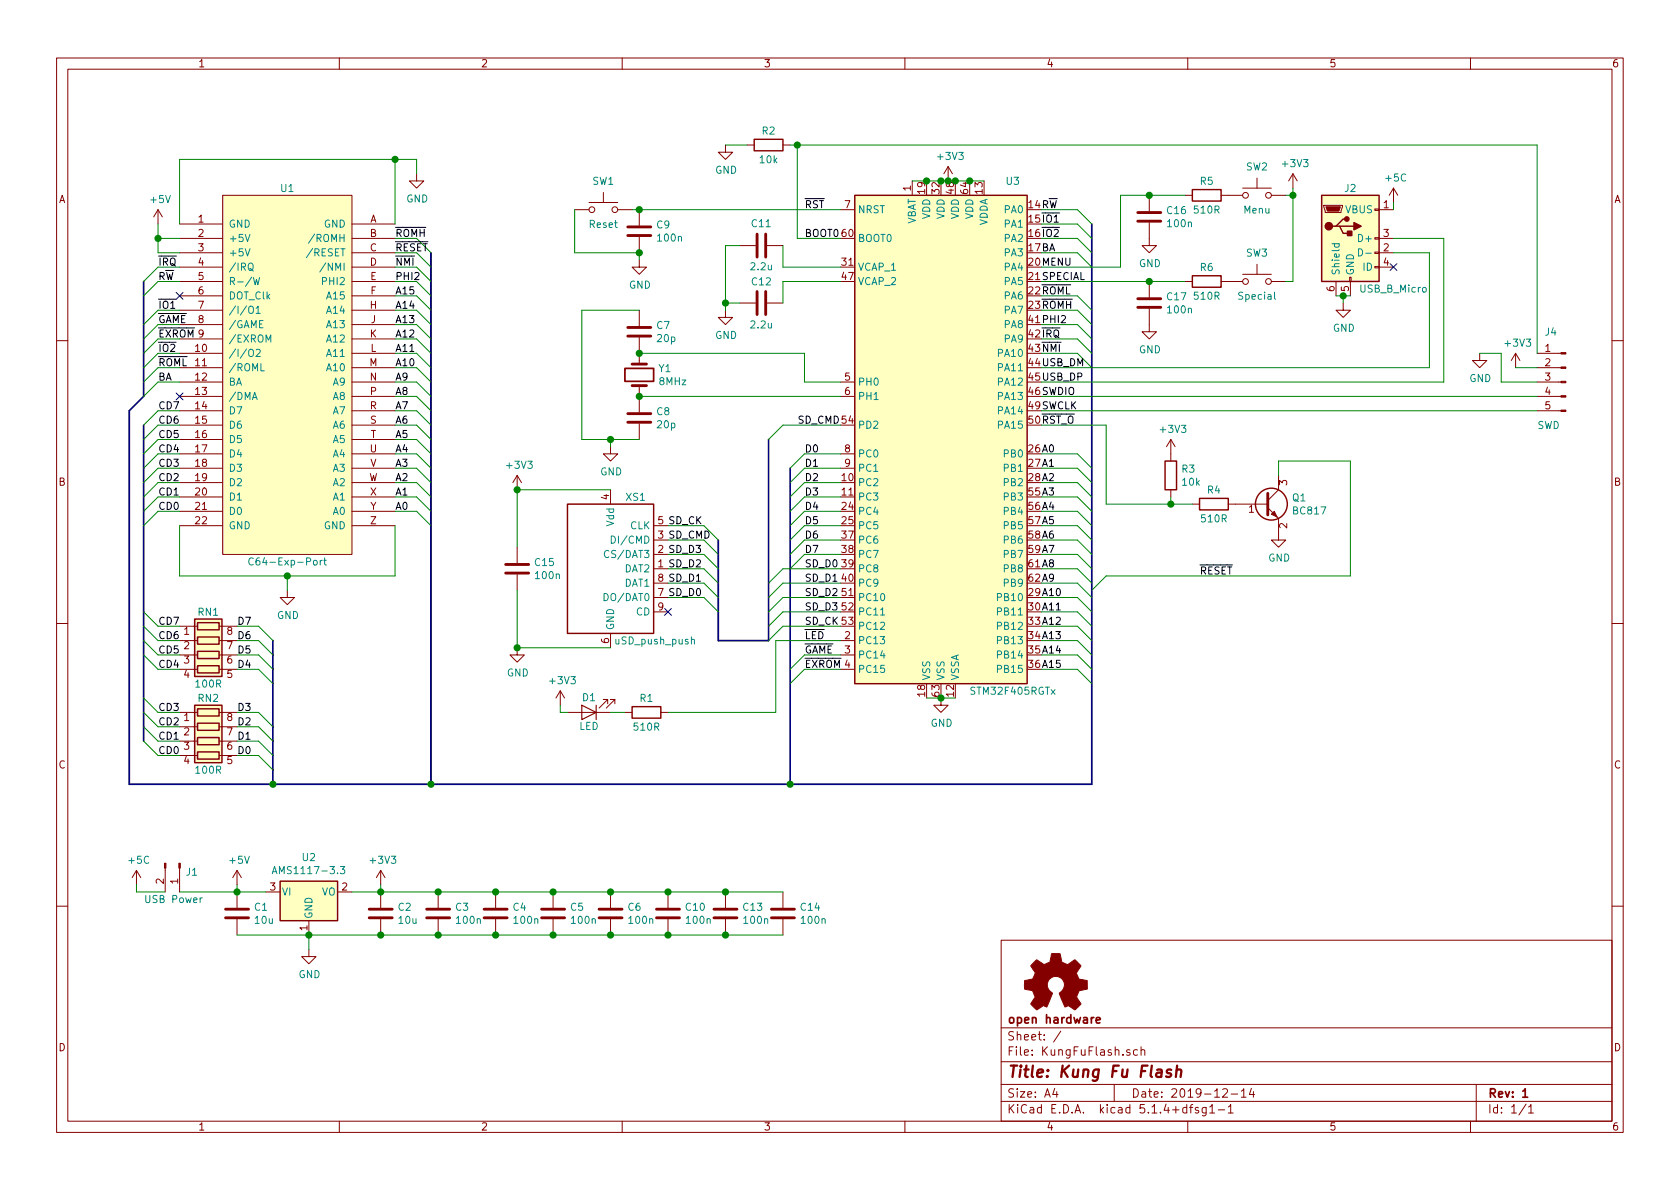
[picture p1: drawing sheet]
<svg xmlns="http://www.w3.org/2000/svg" width="297mm" height="210mm" viewBox="0 0 297 210" stroke-linecap="round" stroke-linejoin="round" font-family="sans-serif">
<defs><g id="words">
<text font-size="2.8" fill="#840000" x="178" y="190.5">Title: Kung Fu Flash</text>
<g font-size="2.1" fill="#840000">
<text x="178" y="184">Sheet: /</text>
<text x="178" y="181">open hardware</text>
<text x="178" y="186.7">File: KungFuFlash.sch</text>
<text x="178" y="196.9">KiCad E.D.A. kicad 5.1.4+dfsg1-1</text>
<text x="178" y="194.1">Size: A4</text>
<text x="200" y="194.1">Date: 2019-12-14</text>
<text x="263" y="194.1">Rev: 1</text>
<text x="263" y="196.9">Id: 1/1</text>
</g>
<g font-size="1.8" fill="#840000">
<text x="35" y="11.9">1</text>
<text x="85" y="11.9">2</text>
<text x="135" y="11.9">3</text>
<text x="185" y="11.9">4</text>
<text x="235" y="11.9">5</text>
<text x="285" y="11.9">6</text>
<text x="10.4" y="35.9">A</text>
<text x="161" y="33.8" transform="rotate(-90 161 33.8)">1</text>
<text x="163.6" y="34.2" transform="rotate(-90 163.6 34.2)">19</text>
<text x="166.1" y="34.2" transform="rotate(-90 166.1 34.2)">32</text>
<text x="171.2" y="34.2" transform="rotate(-90 171.2 34.2)">64</text>
<text x="173.7" y="34.2" transform="rotate(-90 173.7 34.2)">13</text>
<text x="285.4" y="35.9">A</text>
<text x="35.1" y="39.4">1</text>
<text x="35.1" y="41.9">2</text>
<text x="65.4" y="39.4">A</text>
<text x="65.4" y="41.9">B</text>
<text x="148.9" y="41.9">60</text>
<text x="149.4" y="36.8">7</text>
<text x="244.6" y="36.8">1</text>
<text x="244.6" y="41.9">3</text>
<text x="35.1" y="44.4">3</text>
<text x="35.1" y="47">4</text>
<text x="65.4" y="44.4">C</text>
<text x="65.4" y="47">D</text>
<text x="148.9" y="47">31</text>
<text x="244.6" y="44.4">2</text>
<text x="244.6" y="47">4</text>
<text x="35.1" y="49.5">5</text>
<text x="35.1" y="52.1">6</text>
<text x="65.5" y="49.5">E</text>
<text x="65.5" y="52.1">F</text>
<text x="148.9" y="49.5">47</text>
<text x="236" y="51.5" transform="rotate(-90 236 51.5)">6</text>
<text x="238.5" y="51.5" transform="rotate(-90 238.5 51.5)">5</text>
<text x="35.1" y="54.6">7</text>
<text x="35.1" y="57.1">8</text>
<text x="65.4" y="54.6">H</text>
<text x="65.4" y="59.7">K</text>
<text x="65.6" y="57.1">J</text>
<text x="34.6" y="62.2">10</text>
<text x="34.6" y="64.8">11</text>
<text x="65.3" y="64.8">M</text>
<text x="65.5" y="62.2">L</text>
<text x="273.2" y="62.2">1</text>
<text x="273.2" y="64.8">2</text>
<text x="34.6" y="67.3">12</text>
<text x="34.6" y="69.8">13</text>
<text x="65.4" y="67.3">N</text>
<text x="65.5" y="69.8">P</text>
<text x="149.4" y="67.3">5</text>
<text x="149.4" y="69.8">6</text>
<text x="273.2" y="67.3">3</text>
<text x="273.2" y="69.8">4</text>
<text x="34.6" y="72.4">14</text>
<text x="34.6" y="74.9">15</text>
<text x="34.6" y="77.5">16</text>
<text x="65.4" y="72.4">R</text>
<text x="65.5" y="74.9">S</text>
<text x="65.5" y="77.5">T</text>
<text x="273.2" y="72.4">5</text>
<text x="34.6" y="80">17</text>
<text x="34.6" y="82.5">18</text>
<text x="65.4" y="80">U</text>
<text x="65.5" y="82.5">V</text>
<text x="149.4" y="80">8</text>
<text x="149.4" y="82.5">9</text>
<text x="10.4" y="85.9">B</text>
<text x="34.6" y="85.1">19</text>
<text x="34.6" y="87.6">20</text>
<text x="65.2" y="85.1">W</text>
<text x="65.5" y="87.6">X</text>
<text x="107.7" y="88.4" transform="rotate(-90 107.7 88.4)">4</text>
<text x="148.9" y="85.1">10</text>
<text x="148.9" y="87.6">11</text>
<text x="227.6" y="85.8" transform="rotate(-90 227.6 85.8)">3</text>
<text x="285.4" y="85.9">B</text>
<text x="34.6" y="90.2">21</text>
<text x="34.6" y="92.7">22</text>
<text x="65.5" y="90.2">Y</text>
<text x="65.5" y="92.7">Z</text>
<text x="148.9" y="90.2">24</text>
<text x="148.9" y="92.7">25</text>
<text x="148.9" y="95.2">37</text>
<text x="220.8" y="90.7">1</text>
<text x="227.6" y="93.4" transform="rotate(-90 227.6 93.4)">2</text>
<text x="148.9" y="97.8">38</text>
<text x="148.9" y="100.3">39</text>
<text x="116.4" y="107.9">9</text>
<text x="148.9" y="105.4">51</text>
<text x="148.9" y="107.9">52</text>
<text x="148.9" y="102.9">40</text>
<text x="32.5" y="112.3">1</text>
<text x="40.2" y="112.3">8</text>
<text x="107.7" y="113.8" transform="rotate(-90 107.7 113.8)">6</text>
<text x="149.4" y="113">2</text>
<text x="32.5" y="114.8">2</text>
<text x="32.5" y="117.3">3</text>
<text x="32.5" y="119.9">4</text>
<text x="40.2" y="119.9">5</text>
<text x="40.2" y="117.3">6</text>
<text x="40.2" y="114.8">7</text>
<text x="149.4" y="115.6">3</text>
<text x="163.6" y="123.1" transform="rotate(-90 163.6 123.1)">18</text>
<text x="166.1" y="123.1" transform="rotate(-90 166.1 123.1)">63</text>
<text x="168.7" y="123.1" transform="rotate(-90 168.7 123.1)">12</text>
<text x="32.5" y="127.5">1</text>
<text x="32.5" y="130">2</text>
<text x="40.2" y="130">7</text>
<text x="40.2" y="127.5">8</text>
<text x="10.4" y="135.9">C</text>
<text x="32.5" y="132.6">3</text>
<text x="32.5" y="135.1">4</text>
<text x="40.2" y="135.1">5</text>
<text x="40.2" y="132.6">6</text>
<text x="285.4" y="135.9">C</text>
<text x="29" y="156.3" transform="rotate(-90 29 156.3)">2</text>
<text x="31.5" y="156.3" transform="rotate(-90 31.5 156.3)">1</text>
<text x="47.8" y="157.5">3</text>
<text x="60.5" y="157.5">2</text>
<text x="54.4" y="164.6" transform="rotate(-90 54.4 164.6)">1</text>
<text x="10.4" y="185.9">D</text>
<text x="285.4" y="185.9">D</text>
<text x="35" y="199.9">1</text>
<text x="85" y="199.9">2</text>
<text x="135" y="199.9">3</text>
<text x="185" y="199.9">4</text>
<text x="235" y="199.9">5</text>
<text x="285" y="199.9">6</text>
</g>
<g font-size="1.8" fill="#008484">
<text x="134.8" y="23.8">R2</text>
<text x="134.4" y="28.9">10k</text>
<text x="165.9" y="28.3">+3V3</text>
<text x="226.9" y="29.6">+3V3</text>
<text x="26.7" y="35.9">+5V</text>
<text x="49.7" y="34">U1</text>
<text x="71.8" y="35.8">GND</text>
<text x="104.8" y="32.7">SW1</text>
<text x="126.4" y="30.7">GND</text>
<text x="178" y="32.7">U3</text>
<text x="212.2" y="32.7">R5</text>
<text x="220.3" y="30.1">SW2</text>
<text x="237.8" y="34">J2</text>
<text x="245.1" y="32.1">+5C</text>
<text x="40.4" y="40.3">GND</text>
<text x="57.3" y="40.3">GND</text>
<text x="104.3" y="40.3">Reset</text>
<text x="116.2" y="40.4">C9</text>
<text x="133" y="40.2">C11</text>
<text x="151.6" y="37.7">NRST</text>
<text x="161.9" y="39.9" transform="rotate(-90 161.9 39.9)">VBAT</text>
<text x="164.5" y="38.8" transform="rotate(-90 164.5 38.8)">VDD</text>
<text x="167" y="38.8" transform="rotate(-90 167 38.8)">VDD</text>
<text x="169.5" y="38.8" transform="rotate(-90 169.5 38.8)">VDD</text>
<text x="172.1" y="38.8" transform="rotate(-90 172.1 38.8)">VDD</text>
<text x="174.6" y="40.1" transform="rotate(-90 174.6 40.1)">VDDA</text>
<text x="177.7" y="37.7">PA0</text>
<text x="177.7" y="40.3">PA1</text>
<text x="206.4" y="37.9">C16</text>
<text x="206.6" y="40.2">100n</text>
<text x="211.3" y="37.8">510R</text>
<text x="219.9" y="37.8">Menu</text>
<text x="237.9" y="37.7">VBUS</text>
<text x="40.4" y="42.8">+5V</text>
<text x="40.4" y="45.3">+5V</text>
<text x="40.4" y="47.9">/IRQ</text>
<text x="54.8" y="45.3">/RESET</text>
<text x="55.3" y="42.8">/ROMH</text>
<text x="57.5" y="47.9">/NMI</text>
<text x="116.4" y="42.7">100n</text>
<text x="132.9" y="47.8">2.2u</text>
<text x="151.6" y="42.8">BOOT0</text>
<text x="151.6" y="47.9">VCAP_1</text>
<text x="177.7" y="42.8">PA2</text>
<text x="177.7" y="45.3">PA3</text>
<text x="177.7" y="47.9">PA4</text>
<text x="201.4" y="47.2">GND</text>
<text x="212.2" y="47.9">R6</text>
<text x="220.3" y="45.4">SW3</text>
<text x="240.5" y="42.8">D+</text>
<text x="241" y="47.9">ID</text>
<text x="40.4" y="50.4">R-/W</text>
<text x="40.4" y="53">DOT_Clk</text>
<text x="57.3" y="50.4">PHI2</text>
<text x="58" y="53">A15</text>
<text x="111.2" y="51">GND</text>
<text x="133" y="50.5">C12</text>
<text x="151.6" y="50.4">VCAP_2</text>
<text x="177.7" y="50.4">PA5</text>
<text x="177.7" y="53">PA6</text>
<text x="206.4" y="53.1">C17</text>
<text x="211.3" y="53">510R</text>
<text x="219.2" y="53">Special</text>
<text x="236.9" y="48.8" transform="rotate(-90 236.9 48.8)">Shield</text>
<text x="239.4" y="48.8" transform="rotate(-90 239.4 48.8)">GND</text>
<text x="240.5" y="51.7">USB_B_Micro</text>
<text x="40.4" y="55.5">/I/O1</text>
<text x="40.4" y="58">/GAME</text>
<text x="58" y="55.5">A14</text>
<text x="58" y="58">A13</text>
<text x="116.2" y="58.2">C7</text>
<text x="126.4" y="59.9">GND</text>
<text x="132.9" y="58.1">2.2u</text>
<text x="177.7" y="55.5">PA7</text>
<text x="177.7" y="58">PA8</text>
<text x="206.6" y="55.4">100n</text>
<text x="235.7" y="58.7">GND</text>
<text x="273.3" y="59.4">J4</text>
<text x="40.4" y="63.1">/I/O2</text>
<text x="40.4" y="65.7">/ROML</text>
<text x="40.4" y="60.6">/EXROM</text>
<text x="58" y="60.6">A12</text>
<text x="58" y="63.1">A11</text>
<text x="58" y="65.7">A10</text>
<text x="116.3" y="60.5">20p</text>
<text x="116.5" y="65.8">Y1</text>
<text x="176.7" y="63.1">PA10</text>
<text x="176.7" y="65.7">PA11</text>
<text x="177.7" y="60.6">PA9</text>
<text x="201.4" y="62.5">GND</text>
<text x="266.3" y="61.3">+3V3</text>
<text x="40.4" y="68.2">BA</text>
<text x="40.4" y="70.7">/DMA</text>
<text x="59" y="68.2">A9</text>
<text x="59" y="70.7">A8</text>
<text x="116.6" y="68.1">8MHz</text>
<text x="151.6" y="68.2">PH0</text>
<text x="151.6" y="70.7">PH1</text>
<text x="176.7" y="68.2">PA12</text>
<text x="176.7" y="70.7">PA13</text>
<text x="259.8" y="67.6">GND</text>
<text x="40.4" y="73.3">D7</text>
<text x="40.4" y="75.8">D6</text>
<text x="59" y="73.3">A7</text>
<text x="59" y="75.8">A6</text>
<text x="116.2" y="73.4">C8</text>
<text x="116.3" y="75.7">20p</text>
<text x="151.6" y="75.8">PD2</text>
<text x="176.7" y="73.3">PA14</text>
<text x="176.7" y="75.8">PA15</text>
<text x="205.3" y="76.5">+3V3</text>
<text x="271.8" y="75.9">SWD</text>
<text x="40.4" y="78.4">D5</text>
<text x="40.4" y="80.9">D4</text>
<text x="40.4" y="83.4">D3</text>
<text x="59" y="78.4">A5</text>
<text x="59" y="80.9">A4</text>
<text x="59" y="83.4">A3</text>
<text x="89.7" y="82.9">+3V3</text>
<text x="151.6" y="80.9">PC0</text>
<text x="151.6" y="83.4">PC1</text>
<text x="177.7" y="80.9">PB0</text>
<text x="177.7" y="83.4">PB1</text>
<text x="209" y="83.6">R3</text>
<text x="40.4" y="86">D2</text>
<text x="40.4" y="88.5">D1</text>
<text x="59" y="86">A2</text>
<text x="59" y="88.5">A1</text>
<text x="106.1" y="84.1">GND</text>
<text x="110.7" y="88.6">XS1</text>
<text x="151.6" y="86">PC2</text>
<text x="151.6" y="88.5">PC3</text>
<text x="177.7" y="86">PB2</text>
<text x="177.7" y="88.5">PB3</text>
<text x="209.1" y="85.9">10k</text>
<text x="213.5" y="87.3">R4</text>
<text x="228.5" y="88.7">Q1</text>
<text x="40.4" y="91.1">D0</text>
<text x="40.4" y="93.6">GND</text>
<text x="57.3" y="93.6">GND</text>
<text x="59" y="91.1">A0</text>
<text x="108.6" y="93" transform="rotate(-90 108.6 93)">Vdd</text>
<text x="111.4" y="93.6">CLK</text>
<text x="151.6" y="91.1">PC4</text>
<text x="151.6" y="93.6">PC5</text>
<text x="177.7" y="91.1">PB4</text>
<text x="177.7" y="93.6">PB5</text>
<text x="212.5" y="92.4">510R</text>
<text x="228.8" y="91">BC817</text>
<text x="45.2" y="100">C64-Exp-Port</text>
<text x="94.6" y="100.1">C15</text>
<text x="107.5" y="98.7">CS/DAT3</text>
<text x="108.8" y="96.1">DI/CMD</text>
<text x="110.4" y="101.2">DAT2</text>
<text x="151.6" y="96.1">PC6</text>
<text x="151.6" y="98.7">PC7</text>
<text x="151.6" y="101.2">PC8</text>
<text x="177.7" y="96.1">PB6</text>
<text x="177.7" y="98.7">PB7</text>
<text x="177.7" y="101.2">PB8</text>
<text x="224.2" y="99.3">GND</text>
<text x="94.8" y="102.4">100n</text>
<text x="107.3" y="106.3">DO/DAT0</text>
<text x="110.4" y="103.8">DAT1</text>
<text x="151.6" y="106.3">PC10</text>
<text x="151.6" y="103.8">PC9</text>
<text x="176.7" y="106.3">PB10</text>
<text x="177.7" y="103.8">PB9</text>
<text x="35.1" y="108.9">RN1</text>
<text x="49" y="109.5">GND</text>
<text x="108.6" y="111.5" transform="rotate(-90 108.6 111.5)">GND</text>
<text x="108.9" y="114">uSD_push_push</text>
<text x="112.5" y="108.8">CD</text>
<text x="151.6" y="108.8">PC11</text>
<text x="151.6" y="111.4">PC12</text>
<text x="151.6" y="113.9">PC13</text>
<text x="176.7" y="108.8">PB11</text>
<text x="176.7" y="111.4">PB12</text>
<text x="176.7" y="113.9">PB13</text>
<text x="89.6" y="119.6">GND</text>
<text x="151.6" y="116.5">PC14</text>
<text x="151.6" y="119">PC15</text>
<text x="176.7" y="116.5">PB14</text>
<text x="176.7" y="119">PB15</text>
<text x="34.7" y="121.6">100R</text>
<text x="35.1" y="124.1">RN2</text>
<text x="97.4" y="121">+3V3</text>
<text x="103" y="124">D1</text>
<text x="113.2" y="124.1">R1</text>
<text x="164.5" y="120.4" transform="rotate(-90 164.5 120.4)">VSS</text>
<text x="167" y="120.4" transform="rotate(-90 167 120.4)">VSS</text>
<text x="169.5" y="120.4" transform="rotate(-90 169.5 120.4)">VSSA</text>
<text x="171.9" y="122.9">STM32F405RGTx</text>
<text x="102.4" y="129.1">LED</text>
<text x="112.2" y="129.2">510R</text>
<text x="164.5" y="128.5">GND</text>
<text x="34.7" y="136.8">100R</text>
<text x="22.9" y="152.7">+5C</text>
<text x="33" y="154.9">J1</text>
<text x="40.7" y="152.7">+5V</text>
<text x="49.1" y="154.6">AMS1117-3.3</text>
<text x="53.5" y="152.3">U2</text>
<text x="65.6" y="152.7">+3V3</text>
<text x="25.9" y="159.7">USB Power</text>
<text x="45" y="161.1">C1</text>
<text x="49.8" y="158.4">VI</text>
<text x="56.9" y="158.4">VO</text>
<text x="70.4" y="161.1">C2</text>
<text x="80.6" y="161.1">C3</text>
<text x="90.8" y="161.1">C4</text>
<text x="100.9" y="161.1">C5</text>
<text x="111.1" y="161.1">C6</text>
<text x="121.3" y="161.1">C10</text>
<text x="131.5" y="161.1">C13</text>
<text x="141.6" y="161.1">C14</text>
<text x="45.2" y="163.4">10u</text>
<text x="55.2" y="162.6" transform="rotate(-90 55.2 162.6)">GND</text>
<text x="70.6" y="163.4">10u</text>
<text x="80.8" y="163.4">100n</text>
<text x="91" y="163.4">100n</text>
<text x="101.2" y="163.4">100n</text>
<text x="111.3" y="163.4">100n</text>
<text x="121.5" y="163.4">100n</text>
<text x="131.6" y="163.4">100n</text>
<text x="141.8" y="163.4">100n</text>
<text x="52.8" y="173">GND</text>
</g>
<text font-size="1.8" fill="#008400" x="168.7" y="34.2" transform="rotate(-90 168.7 34.2)">48</text>
<g font-size="1.8">
<text x="69.8" y="41.9">ROMH</text>
<text x="142.2" y="41.9">BOOT0</text>
<text x="142.2" y="36.8">RST</text>
<text x="181.9" y="36.8">14RW</text>
<text x="181.9" y="39.4">15IO1</text>
<text x="181.9" y="41.9">16IO2</text>
<text x="27.9" y="47">IRQ</text>
<text x="69.8" y="47">NMI</text>
<text x="69.8" y="44.4">RESET</text>
<text x="181.9" y="44.4">17BA</text>
<text x="181.9" y="47">20MENU</text>
<text x="27.9" y="49.5">RW</text>
<text x="69.8" y="49.5">PHI2</text>
<text x="69.8" y="52.1">A15</text>
<text x="181.9" y="49.5">21SPECIAL</text>
<text x="181.9" y="52.1">22ROML</text>
<text x="27.9" y="54.6">IO1</text>
<text x="27.9" y="57.1">GAME</text>
<text x="27.9" y="59.7">EXROM 9</text>
<text x="69.8" y="54.6">A14</text>
<text x="69.8" y="57.1">A13</text>
<text x="69.8" y="59.7">A12</text>
<text x="181.9" y="54.6">23ROMH</text>
<text x="181.9" y="57.1">41PHI2</text>
<text x="181.9" y="59.7">42IRQ</text>
<text x="27.9" y="62.2">IO2</text>
<text x="27.9" y="64.8">ROML</text>
<text x="69.8" y="62.2">A11</text>
<text x="69.8" y="64.8">A10</text>
<text x="181.9" y="62.2">43NMI</text>
<text x="181.9" y="64.8">44USB_DM</text>
<text x="27.9" y="67.3">BA</text>
<text x="69.8" y="69.8">A8</text>
<text x="69.8" y="67.3">A9</text>
<text x="181.9" y="67.3">45USB_DP</text>
<text x="181.9" y="69.8">46SWDIO</text>
<text x="27.9" y="72.4">CD7</text>
<text x="27.9" y="77.5">CD5</text>
<text x="27.9" y="74.9">CD6</text>
<text x="69.8" y="74.9">A6</text>
<text x="69.8" y="72.4">A7</text>
<text x="69.8" y="77.5">A5</text>
<text x="141" y="74.9">SD_CMD 54</text>
<text x="181.9" y="72.4">49SWCLK</text>
<text x="181.9" y="74.9">50RST_O</text>
<text x="27.9" y="80">CD4</text>
<text x="27.9" y="82.5">CD3</text>
<text x="69.8" y="80">A4</text>
<text x="69.8" y="82.5">A3</text>
<text x="142.2" y="80">D0</text>
<text x="142.2" y="82.5">D1</text>
<text x="181.9" y="80">26A0</text>
<text x="181.9" y="82.5">27A1</text>
<text x="27.9" y="87.6">CD1</text>
<text x="27.9" y="85.1">CD2</text>
<text x="69.8" y="85.1">A2</text>
<text x="69.8" y="87.6">A1</text>
<text x="142.2" y="85.1">D2</text>
<text x="142.2" y="87.6">D3</text>
<text x="181.9" y="85.1">28A2</text>
<text x="181.9" y="87.6">55A3</text>
<text x="27.9" y="90.2">CD0</text>
<text x="69.8" y="90.2">A0</text>
<text x="116.4" y="95.2">3 SD_CMD</text>
<text x="116.4" y="92.7">5 SD_CK</text>
<text x="142.2" y="90.2">D4</text>
<text x="142.2" y="92.7">D5</text>
<text x="142.2" y="95.2">D6</text>
<text x="181.9" y="90.2">56A4</text>
<text x="181.9" y="92.7">57A5</text>
<text x="181.9" y="95.2">58A6</text>
<text x="116.4" y="100.3">1 SD_D2</text>
<text x="116.4" y="97.8">2 SD_D3</text>
<text x="142.2" y="100.3">SD_D0</text>
<text x="142.2" y="97.8">D7</text>
<text x="181.9" y="97.8">59A7</text>
<text x="181.9" y="100.3">61A8</text>
<text x="212.1" y="101.6">RESET</text>
<text x="116.4" y="105.4">7 SD_D0</text>
<text x="116.4" y="102.9">8 SD_D1</text>
<text x="142.2" y="102.9">SD_D1</text>
<text x="142.2" y="105.4">SD_D2</text>
<text x="142.2" y="107.9">SD_D3</text>
<text x="181.9" y="105.4">29A10</text>
<text x="181.9" y="107.9">30A11</text>
<text x="181.9" y="102.9">62A9</text>
<text x="27.9" y="110.5">CD7</text>
<text x="27.9" y="113">CD6</text>
<text x="41.9" y="113">D6</text>
<text x="41.9" y="110.5">D7</text>
<text x="142.2" y="110.5">SD_CK 53</text>
<text x="142.2" y="113">LED</text>
<text x="181.9" y="110.5">33A12</text>
<text x="181.9" y="113">34A13</text>
<text x="27.9" y="115.6">CD5</text>
<text x="27.9" y="118.1">CD4</text>
<text x="41.9" y="118.1">D4</text>
<text x="41.9" y="115.6">D5</text>
<text x="142.2" y="115.6">GAME</text>
<text x="142.2" y="118.1">EXROM 4</text>
<text x="181.9" y="115.6">35A14</text>
<text x="181.9" y="118.1">36A15</text>
<text x="27.9" y="125.7">CD3</text>
<text x="41.9" y="125.7">D3</text>
<text x="27.9" y="128.3">CD2</text>
<text x="27.9" y="130.8">CD1</text>
<text x="41.9" y="130.8">D1</text>
<text x="41.9" y="128.3">D2</text>
<text x="27.9" y="133.3">CD0</text>
<text x="41.9" y="133.3">D0</text>
</g>
</g></defs>
<g fill="none" stroke="#840000" stroke-width=".18">
<path d="M10 10.3h277v189.9h-277zM12 12.2h273v186.1h-273zM60 10.3v1.9M110 10.3v1.9M160 10.3v1.9M210 10.3v1.9M260 10.3v1.9M27.9 37.1l-.7 1.2M27.9 37.1v2.5M27.9 37.1l.8 1.2M31.7 39.6h7.7M39.4 34.5h22.8v63.5h-22.8z"/>
<path d="M62.2 39.6h7.6M73.7 30.7v1.3h1.2l-1.2 1.3-1.3-1.3h1.3M101.6 37.1h2.5M104.1 35.8h5.1M106.7 34v1.8M109.2 37.1h2.6M113 37.1v2.8M128.3 25.6v1.3h1.2l-1.2 1.3-1.3-1.3h1.3M132.1 25.6h1.2M138.4 25.6h1.3M148.6 37.1h2.5M161.3 32v2.5"/>
<path d="M167.6 29.5l-.7 1.2M167.6 29.5v2.5M167.6 29.5l.8 1.2M203.2 39.4v4h1.3l-1.3 1.3-1.3-1.3h1.3M203.2 34.5v2.8M209.5 34.5h1.3M215.9 34.5h3.8M219.7 33.3h5.1M222.2 31.5v1.8M224.8 34.5h2.5M228.6 30.7l-.8 1.3M228.6 30.7v2.6"/>
<path d="M228.6 30.7l.8 1.3M234.1 36.3h3.3v.3l-.3 1h-2.8zM243.1 37h.7v.2h-.7zM243.8 37.1h2.6M246.4 33.3l-.8 1.2M246.4 33.3v2.5M246.4 33.3l.7 1.2M31.7 49.8h7.7M31.7 42.2h7.7M31.7 44.7h7.7M31.7 47.2h7.7M31.7 52.3h7.7"/>
<path d="M31.7 54.9h7.7M31.7 57.4h7.7M31.7 59.9h7.7M62.2 49.8h7.6M62.2 42.2h7.6M62.2 44.7h7.6M62.2 47.2h7.6M62.2 52.3h7.6M62.2 54.9h7.6M62.2 57.4h7.6M62.2 59.9h7.6M113 46v1.2h1.3l-1.3 1.3-1.2-1.3h1.2"/>
<path d="M113 41.9v2.8M113 54.9v2.8M113 59.7v4.7M128.3 54.9v1.2h1.2l-1.2 1.3-1.3-1.3h1.3M130.8 53.6h2.8M130.8 43.4h2.8M135.6 53.6h2.8M135.6 43.4h2.8M203.2 54.6v4.1h1.3l-1.3 1.2-1.3-1.2h1.3M203.2 49.8v2.8M209.5 49.8h1.3M215.9 49.8h3.8"/>
<path d="M219.7 48.5h5.1M222.2 46.7v1.8M224.8 49.8h2.5M236.2 49.8v2.5M237.5 53.6v1.3h1.3l-1.3 1.2-1.3-1.2h1.3M238.6 49h.3v.8h-.3zM238.8 49.8v2.5M243.1 47.1h.7v.3h-.7zM243.1 44.6h.7v.2h-.7zM243.1 42h.7v.3h-.7zM243.8 42.2h2.6M243.8 44.7h2.6"/>
<path d="M243.8 47.2h2.6M10 60.2h2M31.7 67.6h7.7M31.7 70.1h7.7M31.7 62.5h7.7M31.7 65h7.7M31.7 72.6h7.7M31.7 75.2h7.7M31.7 77.7h7.7M62.2 67.6h7.6M62.2 70.1h7.6M62.2 62.5h7.6"/>
<path d="M62.2 65h7.6M62.2 72.6h7.6M62.2 75.2h7.6M62.2 77.7h7.6M107.9 79v1.3h1.3l-1.3 1.2-1.2-1.2h1.2M113 68.2v4.7M113 74.9v2.8M148.6 67.6h2.5M148.6 70.1h2.5M207 77.7v3.8M207 77.7l-.8 1.3M207 77.7l.8 1.3"/>
<path d="M261.6 62.5v1.2h1.3l-1.3 1.3-1.3-1.3h1.3M268 62.5l-.8 1.2M268 62.5v2.5M268 62.5l.7 1.2M271.8 67.6h4.2M271.8 70.1h4.2M271.8 62.5h4.2M271.8 65h4.2M271.8 72.6h4.2M285 60.2h2M31.7 93h7.7M31.7 80.3h7.7"/>
<path d="M31.7 82.8h7.7M31.7 85.3h7.7M31.7 87.9h7.7M31.7 90.4h7.7M62.2 93h7.6M62.2 80.3h7.6M62.2 82.8h7.6M62.2 85.3h7.6M62.2 87.9h7.6M62.2 90.4h7.6M91.4 84.1v2.5M91.4 96.8v2.8"/>
<path d="M91.4 84.1l-.7 1.2M91.4 84.1l.8 1.2M107.9 86.6v2.5M115.6 98h2.5M115.6 95.5h2.5M115.6 93h2.5M148.6 80.3h2.5M148.6 82.8h2.5M207 86.6v1.3M210.8 89.1h1.3M217.2 89.1h7M224.2 89.8l1.9 1.9v3.8h1.2l-1.2 1.3-1.3-1.3h1.3"/>
<path d="M226.1 84.1v2.5l-1.9 1.9M10 110.3h2M31.7 113.3h3.2M31.7 115.8h3.2M31.7 118.4h3.2M31.7 110.7h3.2M38.7 113.3h3.2M38.7 115.8h3.2M38.7 118.4h3.2M38.7 110.7h3.2M50.8 104.4v1.3h1.3l-1.3 1.2-1.3-1.2h1.3M91.4 114.5v1.3h1.3l-1.3 1.3-1.2-1.3h1.2"/>
<path d="M91.4 101.6v2.8M107.9 112v2.5M115.6 100.6h2.5M115.6 105.7h2.5M115.6 103.1h2.5M115.6 108.2h2.5M148.6 113.3h2.5M148.6 115.8h2.5M148.6 118.4h2.5M285 110.3h2M31.7 126h3.2M31.7 128.5h3.2"/>
<path d="M31.7 131.1h3.2M31.7 133.6h3.2M38.7 126h3.2M38.7 128.5h3.2M38.7 131.1h3.2M38.7 133.6h3.2M99.1 122.2l-.8 1.2M99.1 122.2v2.5M99.1 122.2l.7 1.2M100.3 126h7.6M107.4 124.5v-.8h-.7h.7l-1.5 1.5M108.7 124.5v-.8h-.8h.8l-1.5 1.5"/>
<path d="M110.5 126h1.3M116.8 126h1.3M166.4 123.4v1.3h1.2l-1.2 1.3-1.3-1.3h1.3M24.1 153.9l-.7 1.3M24.1 153.9v2.6M24.1 153.9l.8 1.3M29.2 153.5v4.2M31.7 153.5v4.2M41.9 153.9l-.8 1.3M41.9 153.9v2.6M41.9 157.7v2.8M41.9 153.9l.8 1.3"/>
<path d="M47 157.7h2.5M59.7 157.7h2.5M67.3 153.9v2.6M67.3 157.7v2.8M67.3 153.9l-.8 1.3M67.3 153.9l.8 1.3M77.5 157.7v2.8M87.6 157.7v2.8M97.8 157.7v2.8M107.9 157.7v2.8M118.1 157.7v2.8M128.3 157.7v2.8"/>
<path d="M138.4 157.7v2.8M10 160.2h2M41.9 162.6v2.7M54.6 167.9v1.3h1.3l-1.3 1.2-1.3-1.2h1.3M54.6 162.8v2.5M67.3 162.6v2.7M77.5 162.6v2.7M87.6 162.6v2.7M97.8 162.6v2.7M107.9 162.6v2.7M118.1 162.6v2.7M128.3 162.6v2.7"/>
<path d="M138.4 162.6v2.7M177 166.3h108v32h-108zM285 160.2h2M60 198.3v1.9M110 198.3v1.9M160 198.3v1.9M177 194.8h108M177 191.8h108M177 187.8h108M177 181.8h108M186.5 192.5l-.4 1h1M186.8 193v1"/>
<path d="M187.6 182.3l-1.3 2M197 191.8v3M199.8 185.7a.37 .37 0 0 0-.6 .1l.1 .2 .5 .2v.1l-.2 .3-.4-.1M201.1 185.7l-.4-.1-.3 .3 .1 .6 .2 .1 .4-.1M201.8 185.7a.37 .37 0 0 1 .6 .1v.8M201.8 185.1v1.5M210 198.3v1.9M210.3 195.8h.6M210.9 195.3l-.4 .2v1.3M211.9 195.9l-.4-.1-.2 .2 .1 .3 .5 .1v.3h-.6M213.3 195.8v1.2l-.3 .3h-.4M213.3 195.9l-.5-.1-.3 .3 .1 .6 .2 .1 .5-.1"/>
<path d="M213.9 195.8l.4-.5v1.5M213.9 196.8h.9M215.4 196.3h1.1M216.2 192.7l.2-.2h.4l.2 .5-.9 1h.9M217.2 195.8l.4-.5v1.5M217.2 196.8h.8M217.7 193.5h1.1M219.5 193l.4-.5v1.5M219.5 194h.8M221.3 192.5l-.4 1h.9M221.6 193v1M260 198.3v1.9"/>
<path d="M261 191.8v6.5M269.8 195.2l-1.2 2M270.3 195.8l.4-.5v1.5M270.3 196.8h.8"/>
<circle cx="104.6" cy="37.1" r=".51"/>
<circle cx="108.7" cy="37.1" r=".51"/>
<circle cx="220.2" cy="34.5" r=".51"/>
<circle cx="224.3" cy="34.5" r=".51"/>
<circle cx="220.2" cy="49.8" r=".51"/>
<circle cx="224.3" cy="49.8" r=".51"/>
</g>
<path d="M110.5 65.1h5.1v2.3h-5.1zM193.8 180.4l.7-.1v-.3l-.5-.1-.2 .2 .1 .7h.6M269.2 193l.5-.5v1.5M269.2 194h.9" fill="none" stroke="#840000" stroke-width=".3"/>
<path d="M207.1 189.2a.49 .49 0 0 0-.8 .3v.2l.5 .1 .3 .3-.4 .3-.5-.1M208 189.3a.52 .52 0 0 1 .9 .1l-.2 1M208.1 188.4l-.2 2" fill="none" stroke="#840000" stroke-width=".41"/>
<g fill="none" stroke="#840000" stroke-width=".51">
<path d="M201.2 39.1h4M201.2 37.6h4M111 41.7h4.1M111 40.1h4.1M111 59.4h4.1M111 57.9h4.1M133.9 41.4v4.1M133.9 51.6v4M135.4 41.4v4.1M135.4 51.6v4M201.2 54.4h4M201.2 52.8h4"/>
<path d="M111 74.7h4.1M111 73.1h4.1M111.8 64.4h2.5M111.8 68.2h2.5M89.4 99.8h4.1M224.2 87.2v3.9M89.4 101.3h4.1M39.9 162.3h4M39.9 160.8h4M65.3 162.3h4M65.3 160.8h4M75.4 162.3h4.1"/>
<path d="M75.4 160.8h4.1M85.6 162.3h4.1M85.6 160.8h4.1M95.8 162.3h4M95.8 160.8h4M105.9 162.3h4.1M105.9 160.8h4.1M116.1 162.3h4M116.1 160.8h4M126.2 162.3h4.1M126.2 160.8h4.1M136.4 162.3h4.1"/>
<path d="M136.4 160.8h4.1"/>
</g>
<g fill="#ffffc2" stroke="#ffffc2" stroke-width=".18">
<path d="M49.5 155.8h10.2v7h-10.2z"/>
<path d="M34.4 124.7h4.8v10.2h-4.8z"/>
<path d="M151.1 34.5h30.5v86.4h-30.5z"/>
<path d="M39.4 34.5h22.8v63.5h-22.8z"/>
<path d="M233.7 34.5h10.1v15.3h-10.1z"/>
<path d="M34.4 109.5h4.8v10.1h-4.8z"/>
</g>
<g fill="none" stroke="#840000" stroke-width=".25">
<path d="M133.3 24.6h5.1v2.1h-5.1zM151.1 34.5h30.5v86.4h-30.5zM210.8 33.5h5.1v2.1h-5.1zM233.7 34.5h10.1v15.3h-10.1zM236.2 40h.7l.6 1.3h1.3M236.9 40h2.5M238.1 38.7h-.6l-1.3 1.3h-.6M210.8 48.8h5.1v2h-5.1zM100.3 89.1h15.3v22.9h-15.3zM206 81.5h2v5.1h-2zM212.1 88.1h5.1v2.1h-5.1zM34.4 109.5h4.8v10.1h-4.8z"/>
<path d="M34.9 110.1h3.8v1.3h-3.8zM34.9 112.6h3.8v1.3h-3.8zM34.9 115.2h3.8v1.3h-3.8zM34.9 117.7h3.8v1.3h-3.8zM34.4 124.7h4.8v10.2h-4.8zM34.9 125.3h3.8v1.3h-3.8zM34.9 127.9h3.8v1.3h-3.8zM34.9 130.4h3.8v1.3h-3.8zM34.9 133h3.8v1.2h-3.8zM111.8 125h5v2h-5zM49.5 155.8h10.2v7h-10.2z"/>
<circle cx="224.8" cy="89.1" r="2.82"/>
</g>
<g fill="none" stroke="#008484" stroke-width=".18">
<path d="M43.4 41.4l.4 1.3 .4-1.3M43.4 44l.4 1.3 .4-1.3M44 46.7l.2-.2a.47 .47 0 0 1 .6 .5l-.1 .6-.3 .2-.3-.1a1 1 0 0 1-.1-1zM44 54.3a.45 .45 0 0 1 .8 0 .88 .88 0 0 1-.3 1.1h-.4a1.07 1.07 0 0 1-.1-1.1zM44.1 47.5l.7 .4M44.8 49.1l.3 1.2 .2-.9 .3 .9 .3-1.2M45.3 54.5l.3-.4v1.3M45.3 55.4h.7M55.6 41.4l-1.1 1.6M57.6 46.5l-1.1 1.6M225.3 51.7v1.1l.2 .1M235.5 43.1h1.3"/>
<path d="M236 43.1l-.1 .4 .3 .2 .5-.1v-.5M240.2 44a.64 .64 0 0 1 .7 .6 .64 .64 0 0 1-.7 .7zM241.5 44.8h.9M44 61.9a.45 .45 0 0 1 .8 0 .88 .88 0 0 1-.3 1.1h-.4a1.07 1.07 0 0 1-.1-1.1zM44.6 70.7l.4-1.3 .5 1.3M45.3 61.9l.5-.1 .2 .3-.8 .9h.8M46.1 64.3v1.3h.6M47 60.5v-1.3l.5 .9 .4-.9v1.3M44.8 98.8a.51 .51 0 0 0-.7 0 .51 .51 0 0 0-.1 .6 .46 .46 0 0 0 .2 .5 .46 .46 0 0 0 .6-.1M56.6 99.1v.8M57 99.1l-.4 .2M57.2 99.1h.5"/>
<path d="M57.4 98.6v1.1l.3 .2M107.6 97.5a.6 .6 0 0 0-.8 .4 .6 .6 0 0 0 .6 .7l.2-.1M108.1 94.8a.64 .64 0 0 1 .7 .6 .64 .64 0 0 1-.7 .7zM106.8 104.9a.64 .64 0 0 1 .7 .7 .64 .64 0 0 1-.7 .6zM122.3 113.2l.1-.2 .3 .1 .1 .8M155.7 108.8h.7M35.8 158.8l-.4 .2M48.1 154.5l.4-1.3 .5 1.3M48.3 154.1h.5M60.2 153.2h.8l-.5 .5 .4 .1 .1 .5-.3 .2-.5-.1"/>
</g>
<path d="M102.9 124.7l2.5 1.3-2.5 1.2zM105.4 124.7v2.5" fill="none" stroke="#840000" stroke-width=".2"/>
<g fill="#840000" stroke="#840000" stroke-width=".18">
<path d="M29.1 152.6h.2v.9h-.2z"/>
<path d="M31.6 152.6h.3v.9h-.3z"/>
<path d="M182.8 170.2l.5-.5 .9 .6a.62 .62 0 0 0 1 0l.2-.1a1.62 1.62 0 0 0 .5-1.3l.1-.3 1.4 .1 .2 .7a.74 .74 0 0 0 .7 1l.5 .2 1.3-.9 1 1.1-.4 .6a.75 .75 0 0 0-.1 1.2l.2 .5 1.4 .3 .1 1.5-1.5 .3v.1a1.23 1.23 0 0 0-.3 1.2l.6 1-.1 .2-1 .9-.8-.6a.54 .54 0 0 0-.8 .1l-1.1-2.4a2.33 2.33 0 0 0 .9-1.9 1.54 1.54 0 0 0-2.5-.7 1.54 1.54 0 0 0 .4 2.5l-1.1 2.5a.69 .69 0 0 0-1.1 .1l-.6 .4-1.1-1.1 .8-1.2-.2-.5a.71 .71 0 0 0-.9-.7l-.7-.2v-1.5l.4-.1a1.11 1.11 0 0 0 1.2-.7 .72 .72 0 0 0-.2-1.2l-.4-.6z"/>
<path d="M224.8 90.9l.5-.5 .5 1z"/>
<path d="M234.4 36.6h2.6l-.3 .7h-2z"/>
<path d="M276 72.5h.9v.3h-.9z"/>
<path d="M276 70h.9v.2h-.9z"/>
<path d="M276 67.4h.9v.3h-.9z"/>
<path d="M276 64.9h.9v.2h-.9z"/>
<path d="M276 62.4h.9v.2h-.9z"/>
</g>
<g fill="#840000" stroke="#840000" stroke-width=".25">
<path d="M238.3 40.9h.7v.8h-.7z"/>
<path d="M239.4 39.4l1.3 .6-1.3 .6z"/>
<circle cx="234.9" cy="40" r=".63"/>
<circle cx="238.1" cy="38.7" r=".38"/>
</g>
<path d="M193 39.6v99.1h-170.1v-66.1l2.5-2.5v-20.3M76.2 44.7v94M25.4 75.2v55.9M135.9 77.7v35.6h-8.9v-17.8M139.7 82.8v55.9M48.3 113.3v25.4" fill="none" stroke="#000084" stroke-width=".3"/>
<g fill="none" stroke="#008400" stroke-width=".18">
<path d="M27.9 39.6v5.1h3.8M69.8 28.2v11.4M73.7 30.7v-2.5h-42v11.4M101.6 37.1v7.6h11.4v1.3M111.8 37.1h36.8M128.3 25.6h3.8M139.7 25.6h132.1v36.9M141 25.6v16.6h7.6M161.3 32h6.3M168.9 32h5.1M184.1 39.6h6.4l2.5 2.6M184.1 37.1h6.4l2.5 2.5"/>
<path d="M209.5 34.5h-11.4v12.7h-14M227.3 34.5h1.3M228.6 33.3v16.5h-1.3M246.4 35.8v1.3M27.9 42.2h3.8M31.7 49.8h-3.8l-2.5 2.5M31.7 54.9h-3.8l-2.5 2.5M31.7 59.9h-3.8l-2.5 2.6M31.7 57.4h-3.8l-2.5 2.5M31.7 47.2h-3.8l-2.5 2.6M69.8 49.8h3.9l2.5 2.5M69.8 44.7h3.9l2.5 2.5"/>
<path d="M69.8 42.2h3.9l2.5 2.5M69.8 52.3h3.9l2.5 2.6M69.8 54.9h3.9l2.5 2.5M69.8 59.9h3.9l2.5 2.6M69.8 57.4h3.9l2.5 2.5M69.8 47.2h3.9l2.5 2.6M113 54.9h-10.1v22.8h10.1M128.3 53.6h2.5M130.8 43.4h-2.5v11.5M138.4 43.4v3.8h10.2M148.6 49.8h-10.2v3.8M184.1 49.8h25.4"/>
<path d="M184.1 44.7h6.4l2.5 2.5M184.1 42.2h6.4l2.5 2.5M184.1 52.3h6.4l2.5 2.6M184.1 54.9h6.4l2.5 2.5M184.1 59.9h6.4l2.5 2.6M184.1 57.4h6.4l2.5 2.5M236.2 52.3h2.6M237.5 52.3v1.3M246.4 44.7h6.3v20.3h-68.6M246.4 42.2h8.9v25.4h-71.2M31.7 67.6h-3.8l-2.5 2.5M31.7 77.7h-3.8l-2.5 2.6"/>
<path d="M31.7 62.5h-3.8l-2.5 2.5M31.7 65h-3.8l-2.5 2.6M31.7 75.2h-3.8l-2.5 2.5M31.7 72.6h-3.8l-2.5 2.6M69.8 67.6h3.9l2.5 2.5M69.8 77.7h3.9l2.5 2.6M69.8 70.1h3.9l2.5 2.5M69.8 62.5h3.9l2.5 2.5M69.8 65h3.9l2.5 2.6M69.8 75.2h3.9l2.5 2.5M69.8 72.6h3.9l2.5 2.6M107.9 77.7v1.3"/>
<path d="M113 62.5h29.2v5.1h6.4M113 70.1h35.6M148.6 75.2h-10.2l-2.5 2.5M184.1 70.1h87.7M184.1 75.2h11.5v13.9h15.2M184.1 62.5h6.4l2.5 2.5M184.1 72.6h87.7M261.6 62.5h3.8v5.1h6.4M268 65h3.8M31.7 93v8.8h38.1v-8.8M31.7 85.3h-3.8l-2.5 2.6M31.7 80.3h-3.8l-2.5 2.5"/>
<path d="M31.7 82.8h-3.8l-2.5 2.5M31.7 87.9h-3.8l-2.5 2.5M31.7 90.4h-3.8l-2.5 2.6M69.8 85.3h3.9l2.5 2.6M69.8 80.3h3.9l2.5 2.5M69.8 82.8h3.9l2.5 2.5M69.8 87.9h3.9l2.5 2.5M69.8 90.4h3.9l2.5 2.6M107.9 86.6h-16.5v10.2M118.1 98h6.4l2.5 2.6M118.1 93h6.4l2.5 2.5M118.1 95.5h6.4l2.5 2.5"/>
<path d="M148.6 85.3h-6.4l-2.5 2.6M148.6 80.3h-6.4l-2.5 2.5M148.6 82.8h-6.4l-2.5 2.5M148.6 98h-6.4l-2.5 2.6M148.6 87.9h-6.4l-2.5 2.5M148.6 90.4h-6.4l-2.5 2.6M148.6 93h-6.4l-2.5 2.5M148.6 95.5h-6.4l-2.5 2.5M184.1 85.3h6.4l2.5 2.6M184.1 80.3h6.4l2.5 2.5M184.1 82.8h6.4l2.5 2.5M184.1 98h6.4l2.5 2.6"/>
<path d="M184.1 87.9h6.4l2.5 2.5M184.1 90.4h6.4l2.5 2.6M184.1 93h6.4l2.5 2.5M184.1 95.5h6.4l2.5 2.5M207 87.9v1.2M226.1 84.1v-2.6h12.7v20.3h-43.2l-2.6 2.6M25.4 108.2l2.5 2.5h3.8M25.4 113.3l2.5 2.5h3.8M25.4 115.8l2.5 2.6h3.8M25.4 110.7l2.5 2.6h3.8M41.9 110.7h3.8l2.6 2.6M41.9 115.8h3.8l2.6 2.6"/>
<path d="M41.9 118.4h3.8l2.6 2.5M41.9 113.3h3.8l2.6 2.5M50.8 101.8v2.6M91.4 104.4v10.1h16.5M118.1 100.6h6.4l2.5 2.5M118.1 105.7h6.4l2.5 2.5M118.1 103.1h6.4l2.5 2.6M148.6 100.6h-10.2l-2.5 2.5M148.6 108.2h-10.2l-2.5 2.5M148.6 110.7h-10.2l-2.5 2.6M148.6 115.8h-6.4l-2.5 2.6M148.6 118.4h-6.4l-2.5 2.5"/>
<path d="M148.6 113.3h-11.4v12.7h-19.1M148.6 105.7h-10.2l-2.5 2.5M148.6 103.1h-10.2l-2.5 2.6M184.1 100.6h6.4l2.5 2.5M184.1 108.2h6.4l2.5 2.5M184.1 110.7h6.4l2.5 2.6M184.1 115.8h6.4l2.5 2.6M184.1 118.4h6.4l2.5 2.5M184.1 113.3h6.4l2.5 2.5M184.1 105.7h6.4l2.5 2.5M184.1 103.1h6.4l2.5 2.6M25.4 123.4l2.5 2.6h3.8"/>
<path d="M25.4 126l2.5 2.5h3.8M25.4 131.1l2.5 2.5h3.8M25.4 128.5l2.5 2.6h3.8M41.9 126h3.8l2.6 2.5M41.9 128.5h3.8l2.6 2.6M41.9 133.6h3.8l2.6 2.5M41.9 131.1h3.8l2.6 2.5M99.1 124.7v1.3h1.2M107.9 126h2.6M163.8 123.4h5.1M24.1 156.5v1.2h5.1M31.7 157.7h15.3"/>
<path d="M41.9 156.5v1.2M62.2 157.7h76.2M67.3 156.5v1.2M41.9 165.3h96.5M54.6 165.3v2.6"/>
</g>
<path d="M186.2 37.7h1.2M29.9 52.9h1.2" fill="none" stroke="#000" stroke-width=".18"/>
<g fill="#008400" stroke="#008400" stroke-width=".25">
<circle cx="77.5" cy="157.7" r=".51"/>
<circle cx="207" cy="89.1" r=".51"/>
<circle cx="166.4" cy="32" r=".51"/>
<circle cx="228.6" cy="34.5" r=".51"/>
<circle cx="168.9" cy="32" r=".51"/>
<circle cx="237.5" cy="52.3" r=".51"/>
<circle cx="203.2" cy="49.8" r=".51"/>
<circle cx="171.5" cy="32" r=".51"/>
<circle cx="67.3" cy="165.3" r=".51"/>
<circle cx="113" cy="37.1" r=".51"/>
<circle cx="203.2" cy="34.5" r=".51"/>
<circle cx="167.6" cy="32" r=".51"/>
<circle cx="67.3" cy="157.7" r=".51"/>
<circle cx="166.4" cy="123.4" r=".51"/>
<circle cx="69.9" cy="28.2" r=".51"/>
<circle cx="113" cy="44.7" r=".51"/>
<circle cx="97.8" cy="165.3" r=".51"/>
<circle cx="50.8" cy="101.8" r=".51"/>
<circle cx="128.3" cy="165.3" r=".51"/>
<circle cx="91.4" cy="114.5" r=".51"/>
<circle cx="41.9" cy="157.7" r=".51"/>
<circle cx="91.4" cy="86.6" r=".51"/>
<circle cx="27.9" cy="42.2" r=".51"/>
<circle cx="118.1" cy="165.3" r=".51"/>
<circle cx="108" cy="165.3" r=".51"/>
<circle cx="54.6" cy="165.3" r=".51"/>
<circle cx="113" cy="62.5" r=".51"/>
<circle cx="87.6" cy="157.7" r=".51"/>
<circle cx="113" cy="70.1" r=".51"/>
<circle cx="77.5" cy="165.3" r=".51"/>
<circle cx="139.7" cy="138.7" r=".51"/>
<circle cx="141" cy="25.6" r=".51"/>
<circle cx="97.8" cy="157.7" r=".51"/>
<circle cx="163.8" cy="32" r=".51"/>
<circle cx="108" cy="157.7" r=".51"/>
<circle cx="76.2" cy="138.7" r=".51"/>
<circle cx="118.1" cy="157.7" r=".51"/>
<circle cx="48.3" cy="138.7" r=".51"/>
<circle cx="128.3" cy="157.7" r=".51"/>
<circle cx="128.3" cy="53.6" r=".51"/>
<circle cx="108" cy="77.7" r=".51"/>
<circle cx="87.6" cy="165.3" r=".51"/>
</g>
<path d="M31.1 51.7l1.3 1.2M32.4 51.7l-1.3 1.2M245.8 46.6l1.2 1.2M247 46.6l-1.2 1.2M31.1 69.5l1.3 1.2M32.4 69.5l-1.3 1.2M117.5 107.6l1.2 1.2M118.7 107.6l-1.2 1.2" fill="none" stroke="#000084" stroke-width=".18"/>
<use href="#words"/>
</svg>
